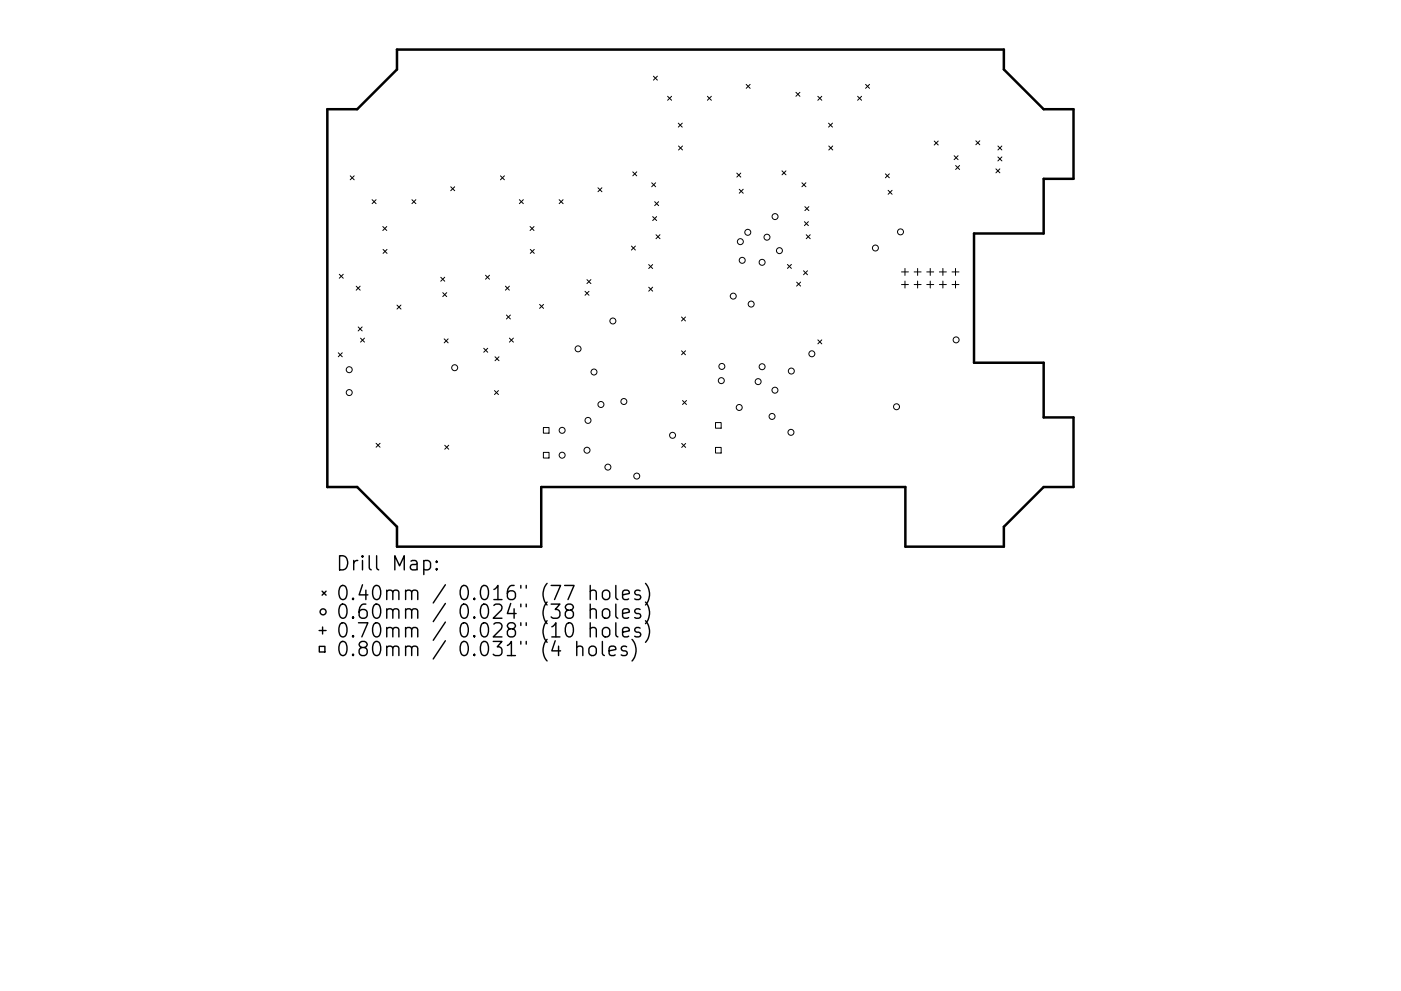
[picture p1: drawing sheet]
<svg xmlns="http://www.w3.org/2000/svg" width="297mm" height="210mm" viewBox="0 0 297 210" stroke-linecap="round" stroke-linejoin="round" font-family="sans-serif">
<defs><g id="words">
<g font-size="4.2">
<text x="71.1" y="121.1">Drill Map:</text>
<text x="71.1" y="127.4">0.40mm / 0.016&quot; (77 holes)</text>
<text x="71.1" y="131.3">0.60mm / 0.024&quot; (38 holes)</text>
<text x="71.1" y="135.3">0.70mm / 0.028&quot; (10 holes)</text>
<text x="71.1" y="139.2">0.80mm / 0.031&quot; (4 holes)</text>
</g>
</g></defs>
<path d="M84.2 14.7l-8.5 8.5M212.8 10.5v4.2l8.5 8.5h6.3v14.7h-6.3v11.6h-14.8v27.5h14.8v11.6h6.3v14.7h-6.3l-8.5 8.5v4.2h-20.8v-12.7h-77.2v12.7h-30.6M75.7 103.3l8.5 8.5" fill="none" stroke="#000" stroke-width=".53"/>
<path d="M212.8 10.5h-128.6v4.2M75.7 23.2h-6.3v80.1h6.3M84.2 111.8v4.2" fill="none" stroke="#000" stroke-width=".54"/>
<g fill="none" stroke="#000" stroke-width=".21">
<path d="M138.5 16.2l.9 .8M139.4 16.2l-.9 .8M158.2 17.9l.8 .8M159 17.9l-.8 .8M168.8 19.6l.8 .8M169.6 19.6l-.8 .8M183.5 17.9l.9 .8M184.4 17.9l-.9 .8M74.3 37.3l.8 .8M75.1 37.3l-.8 .8M95.6 39.6l.8 .9M96.4 39.6l-.8 .9"/>
<path d="M106.1 37.3l.8 .8M106.9 37.3l-.8 .8M126.8 39.8l.8 .9M127.6 39.8l-.8 .9M134.2 36.5l.8 .8M135 36.5l-.8 .8M138.2 38.8l.8 .8M139 38.8l-.8 .8M141.5 20.4l.9 .9M142.4 20.4l-.9 .9M143.8 26.1l.9 .9M143.9 31l.8 .8"/>
<path d="M144.7 26.1l-.9 .9M144.7 31l-.8 .8M150 20.4l.8 .9M150.8 20.4l-.8 .9M156.2 36.7l.9 .9M157.1 36.7l-.9 .9M165.8 36.3l.8 .8M166.6 36.3l-.8 .8M170 38.8l.9 .8M170.9 38.8l-.9 .8M173.4 20.4l.8 .9M174.2 20.4l-.8 .9"/>
<path d="M175.7 26.1l.8 .9M175.7 31l.9 .8M176.5 26.1l-.8 .9M176.6 31l-.9 .8M181.8 20.4l.9 .9M182.7 20.4l-.9 .9M187.7 36.9l.9 .8M188.6 36.9l-.9 .8M198.1 29.9l.8 .9M198.9 29.9l-.8 .9M202.3 33l.8 .9M202.6 35.1l.9 .9"/>
<path d="M203.1 33l-.8 .9M203.5 35.1l-.9 .9M206.9 29.9l.8 .8M207.7 29.9l-.8 .8M211.2 35.8l.8 .9M211.6 31l.8 .8M211.6 33.3l.8 .8M212 35.8l-.8 .9M212.4 31l-.8 .8M212.4 33.3l-.8 .8M71.9 58.2l.9 .8M72.8 58.2l-.9 .8"/>
<path d="M78.9 42.4l.8 .8M79.7 42.4l-.8 .8M81.2 48.1l.8 .8M81.2 52.9l.9 .9M82 48.1l-.8 .8M82.1 52.9l-.9 .9M87.3 42.4l.9 .8M88.2 42.4l-.9 .8M93.4 58.8l.9 .9M94.3 58.8l-.9 .9M102.9 58.4l.9 .8M103.8 58.4l-.9 .8"/>
<path d="M110.1 42.4l.9 .8M111 42.4l-.9 .8M112.4 48.1l.8 .8M112.4 52.9l.9 .9M113.2 48.1l-.8 .8M113.3 52.9l-.9 .9M118.6 42.4l.8 .8M119.4 42.4l-.8 .8M124.4 59.3l.9 .9M125.3 59.3l-.9 .9M133.9 52.2l.8 .9M134.7 52.2l-.8 .9"/>
<path d="M137.5 56.1l.9 .9M138.4 56.1l-.9 .9M138.4 46l.8 .8M138.8 42.8l.8 .8M139.1 49.8l.8 .8M139.2 46l-.8 .8M139.6 42.8l-.8 .8M139.9 49.8l-.8 .8M156.7 40.2l.9 .8M157.6 40.2l-.9 .8M166.9 56.1l.9 .8M167.8 56.1l-.9 .8"/>
<path d="M168.9 59.9l.8 .8M169.7 59.9l-.8 .8M170.4 57.4l.8 .9M170.6 47l.8 .9M170.7 43.8l.8 .9M170.9 49.8l.9 .8M171.2 57.4l-.8 .9M171.4 47l-.8 .9M171.5 43.8l-.8 .9M171.8 49.8l-.9 .8M188.3 40.4l.8 .8M189.1 40.4l-.8 .8"/>
<path d="M191.1 57.7h1.5M191.9 57v1.4M191.9 59.6v1.5M193.8 57.7h1.5M194.6 57v1.4M194.6 59.6v1.5M196.5 57.7h1.5M197.2 57v1.4M197.2 59.6v1.5M199.2 57.7h1.4M199.9 57v1.4M199.9 59.6v1.5"/>
<path d="M201.8 57.7h1.5M202.6 57v1.4M202.6 59.6v1.5M71.7 74.9l.9 .8M72.6 74.9l-.9 .8M75.5 60.7l.9 .9M75.9 69.4l.9 .8M76.4 60.7l-.9 .9M76.4 71.7l.9 .9M76.8 69.4l-.9 .8M77.3 71.7l-.9 .9M84.2 64.7l.8 .9"/>
<path d="M85 64.7l-.8 .9M93.9 62.1l.8 .8M94.2 71.9l.8 .8M94.7 62.1l-.8 .8M95 71.9l-.8 .8M102.6 73.9l.8 .8M103.4 73.9l-.8 .8M105 75.7l.8 .8M105.8 75.7l-.8 .8M107.2 60.7l.8 .9M107.4 66.8l.8 .9M108 60.7l-.8 .9"/>
<path d="M108 71.7l.8 .9M108.2 66.8l-.8 .9M108.8 71.7l-.8 .9M114.4 64.6l.8 .8M115.2 64.6l-.8 .8M124 61.8l.9 .8M124.9 61.8l-.9 .8M137.5 60.9l.9 .9M138.4 60.9l-.9 .9M144.5 74.4l.8 .9M144.5 67.3l.8 .8M145.3 74.4l-.8 .9"/>
<path d="M145.3 67.3l-.8 .8M173.4 72.1l.8 .9M174.2 72.1l-.8 .9M191.1 60.4h1.5M193.8 60.4h1.5M196.5 60.4h1.5M199.2 60.4h1.4M201.8 60.4h1.5M79.7 94l.9 .9M80.6 94l-.9 .9M94.3 94.5l.8 .8M95.1 94.5l-.8 .8"/>
<path d="M104.8 82.9l.9 .8M105.7 82.9l-.9 .8M115.2 90.7h1.2v1.2h-1.2zM115.2 96h1.2v1.2h-1.2zM144.5 94.1l.9 .8M144.7 85l.9 .8M145.4 94.1l-.9 .8M145.6 85l-.9 .8M151.7 89.7h1.2v1.1h-1.2zM151.7 94.9h1.2v1.2h-1.2z"/>
<circle cx="157" cy="51.3" r=".63"/>
<circle cx="157.4" cy="55.2" r=".63"/>
<circle cx="158.5" cy="49.3" r=".63"/>
<circle cx="161.6" cy="55.7" r=".63"/>
<circle cx="162.6" cy="50.3" r=".63"/>
<circle cx="164.3" cy="46" r=".63"/>
<circle cx="165.3" cy="53.2" r=".63"/>
<circle cx="185.6" cy="52.6" r=".63"/>
<circle cx="190.9" cy="49.2" r=".63"/>
<circle cx="74" cy="78.4" r=".63"/>
<circle cx="96.4" cy="78" r=".63"/>
<circle cx="122.6" cy="74" r=".63"/>
<circle cx="125.9" cy="78.9" r=".63"/>
<circle cx="129.9" cy="68.1" r=".63"/>
<circle cx="153" cy="77.7" r=".63"/>
<circle cx="155.5" cy="62.8" r=".63"/>
<circle cx="159.3" cy="64.5" r=".63"/>
<circle cx="161.6" cy="77.8" r=".63"/>
<circle cx="167.8" cy="78.7" r=".63"/>
<circle cx="172.1" cy="75.1" r=".63"/>
<circle cx="202.7" cy="72.1" r=".63"/>
<circle cx="74" cy="83.3" r=".63"/>
<circle cx="119.2" cy="91.3" r=".63"/>
<circle cx="119.2" cy="96.6" r=".63"/>
<circle cx="124.5" cy="95.5" r=".63"/>
<circle cx="124.7" cy="89.2" r=".63"/>
<circle cx="127.4" cy="85.8" r=".63"/>
<circle cx="128.9" cy="99.1" r=".63"/>
<circle cx="132.3" cy="85.2" r=".63"/>
<circle cx="142.6" cy="92.4" r=".63"/>
<circle cx="152.9" cy="80.8" r=".63"/>
<circle cx="156.7" cy="86.5" r=".63"/>
<circle cx="160.7" cy="81" r=".63"/>
<circle cx="163.7" cy="88.4" r=".63"/>
<circle cx="164.3" cy="82.8" r=".63"/>
<circle cx="167.7" cy="91.7" r=".63"/>
<circle cx="190.1" cy="86.3" r=".63"/>
<circle cx="135" cy="101" r=".63"/>
</g>
<g fill="none" stroke="#000" stroke-width=".3">
<path d="M89.9 119.1l.8-.2 .6 .6v.8l-.3 .5-.3 .1-.8-.1M92.6 119.1l.1 .1-.1 .1-.2-.1 .2-.1v.2M67.7 133.8h1.4M67.7 137.1h1.2v1.2h-1.2zM68.3 125.4l.8 .9M68.4 133v1.5M69.1 125.4l-.8 .9M92.6 120.6l.1 .2-.1 .1-.2-.1 .2-.2v.3M122.3 137.4a.74 .74 0 0 1 1.3 .1v1.6M122.3 136.1v3M125.1 125.5a.74 .74 0 0 1 1.3 .1v1.6M125.1 129.5a.75 .75 0 0 1 1.3 .1v1.6"/>
<path d="M125.1 133.4a.74 .74 0 0 1 1.3 .2v1.5M125.1 137.2a.81 .81 0 0 1 1.3 .5v.8a.81 .81 0 0 1-.8 .6 .81 .81 0 0 1-.7-.6v-.8zM125.1 124.2v3M125.1 128.2v3M125.1 132.1v3M127.7 136.1v2.6l.4 .4M127.9 125.5a.81 .81 0 0 1 .8-.3 .81 .81 0 0 1 .6 .6v.8a.81 .81 0 0 1-.8 .6 .81 .81 0 0 1-.8-.6v-.8zM127.9 129.5a.81 .81 0 0 1 .8-.3 .81 .81 0 0 1 .6 .5v.9a.81 .81 0 0 1-.8 .6 .81 .81 0 0 1-.8-.6v-.9zM127.9 133.4a.81 .81 0 0 1 .8-.3 .81 .81 0 0 1 .6 .6v.9a.81 .81 0 0 1-.8 .6 .81 .81 0 0 1-.8-.6v-.9zM129.1 138.1l1.5-.3-.2-.6-.8-.1-.5 .4v1.2l.2 .2 .3 .2 .8-.2M130.6 124.2v2.6l.4 .4M130.6 128.2v2.5l.4 .5"/>
<path d="M130.6 132.1v2.6l.4 .4M132 126.2l1.4-.3-.1-.5-.9-.2-.4 .4v1.2l.1 .3 .3 .1 .9-.1M132 130.2l1.4-.3-.1-.6-.9-.1-.4 .4v1.1l.1 .3 .3 .2 .9-.2M132 134.1l1.4-.3-.1-.5-.9-.2-.4 .5v1.1l.1 .3 .3 .1 .9-.1M132.9 137.2l-.8-.1-.4 .4 .2 .4 1 .3 .1 .3-.1 .4-.3 .2-.9-.2M134 135.7a3.4 3.4 0 0 1 0 4.5M135.7 125.4l-.7-.2-.4 .4 .1 .5 1 .3 .2 .2-.2 .5-.3 .1-.8-.1M135.7 129.3l-.7-.1-.4 .4 .1 .4 1 .3 .2 .3-.2 .4-.3 .2-.8-.2M135.7 133.3l-.7-.2-.4 .5 .1 .4 1 .3 .2 .3-.2 .4-.3 .1-.8-.1M136.9 123.8a3.4 3.4 0 0 1 0 4.6M136.9 127.7a3.4 3.4 0 0 1 0 4.6M136.9 131.7a3.4 3.4 0 0 1 0 4.6"/>
<circle cx="68.5" cy="129.8" r=".63"/>
</g>
<use href="#words"/>
</svg>
